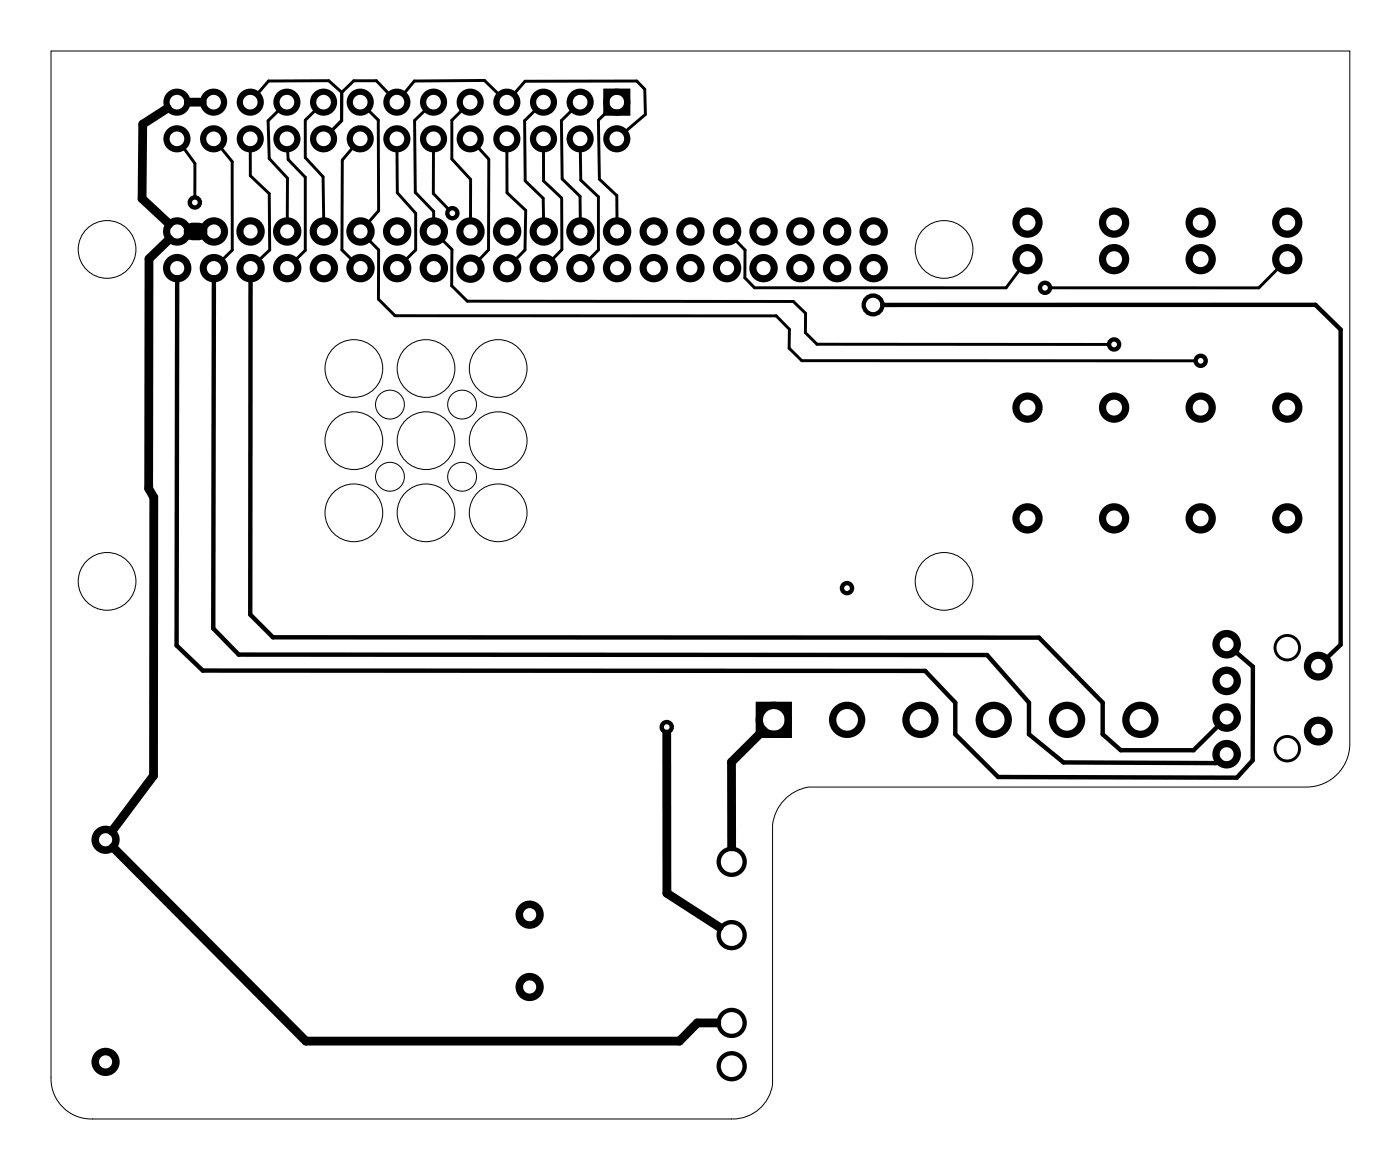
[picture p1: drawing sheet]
<svg xmlns="http://www.w3.org/2000/svg" width="97mm" height="81mm" viewBox="0 0 97 81" stroke-linecap="round" stroke-linejoin="round" font-family="sans-serif">
<g fill="none" stroke="#000" stroke-width=".07">
<path d="M3.5 3.5h90v48.1a3 3 0 0 1-2.9 2.9h-34.6a3 3 0 0 0-2.5 2.7v17.9a2.78 2.78 0 0 1-2.8 2.4h-44.3a2.78 2.78 0 0 1-2.9-2.8z"/>
<circle cx="7.4" cy="17.3" r="2"/>
<circle cx="65.4" cy="17.3" r="2"/>
<circle cx="24.5" cy="25.5" r="2"/>
<circle cx="24.5" cy="30.5" r="2"/>
<circle cx="24.5" cy="35.5" r="2"/>
<circle cx="27" cy="33" r="1"/>
<circle cx="27" cy="28" r="1"/>
<circle cx="29.5" cy="35.5" r="2"/>
<circle cx="29.5" cy="25.5" r="2"/>
<circle cx="29.5" cy="30.5" r="2"/>
<circle cx="32" cy="33" r="1"/>
<circle cx="32" cy="28" r="1"/>
<circle cx="34.5" cy="25.5" r="2"/>
<circle cx="34.5" cy="30.5" r="2"/>
<circle cx="34.5" cy="35.5" r="2"/>
<circle cx="7.4" cy="40.3" r="2"/>
<circle cx="65.4" cy="40.3" r="2"/>
</g>
<g fill="none" stroke="#000" stroke-width=".43">
<path d="M42 6.4h1.5v1.4h-1.5z"/>
<circle cx="12.3" cy="9.6" r=".72"/>
<circle cx="12.3" cy="7.1" r=".72"/>
<circle cx="14.8" cy="9.6" r=".72"/>
<circle cx="14.8" cy="7.1" r=".72"/>
<circle cx="17.3" cy="9.6" r=".72"/>
<circle cx="17.3" cy="7.1" r=".72"/>
<circle cx="19.9" cy="9.6" r=".72"/>
<circle cx="19.9" cy="7.1" r=".72"/>
<circle cx="22.4" cy="9.6" r=".72"/>
<circle cx="22.4" cy="7.1" r=".72"/>
<circle cx="25" cy="9.6" r=".72"/>
<circle cx="25" cy="7.1" r=".72"/>
<circle cx="27.5" cy="9.6" r=".72"/>
<circle cx="27.5" cy="7.1" r=".72"/>
<circle cx="30" cy="9.6" r=".72"/>
<circle cx="30" cy="7.1" r=".72"/>
<circle cx="32.6" cy="9.6" r=".72"/>
<circle cx="32.6" cy="7.1" r=".72"/>
<circle cx="35.1" cy="9.6" r=".72"/>
<circle cx="35.1" cy="7.1" r=".72"/>
<circle cx="37.7" cy="9.6" r=".72"/>
<circle cx="37.7" cy="7.1" r=".72"/>
<circle cx="40.2" cy="9.6" r=".72"/>
<circle cx="40.2" cy="7.1" r=".72"/>
<circle cx="42.7" cy="9.6" r=".72"/>
<circle cx="42.7" cy="7.1" r=".72"/>
</g>
<g fill="none" stroke="#000" stroke-width=".3">
<path d="M12.3 19.2l-.1 25.5 1.8 1.8h50.1l2.1 2.2v2.2l3 2.9 16.5 .1 1.1-1.2v-6.5l-1.3-1.2M14.8 19.2v24.3l1.7 1.9h51.9l2.9 3.3v2.2l2.4 1.9 10.6 .1 .2-.2M17.4 19.2l-.1 23.4 1.6 1.6h53.1l4.4 4.5v2.2l1.3 1.1h5l1.9-1.8M61.1 21.1h30.1l1.7 1.7v21.9l-1.1 1"/>
<circle cx="13.5" cy="14" r=".35"/>
<circle cx="31.3" cy="14.8" r=".35"/>
<circle cx="72.4" cy="19.9" r=".35"/>
<circle cx="60.5" cy="21.1" r=".65"/>
<circle cx="77.2" cy="23.9" r=".35"/>
<circle cx="83.2" cy="25" r=".35"/>
<circle cx="46.2" cy="50.4" r=".35"/>
<circle cx="50.7" cy="59.7" r=".9"/>
<circle cx="58.7" cy="40.8" r=".35"/>
<circle cx="50.7" cy="64.8" r=".9"/>
<circle cx="50.7" cy="70.9" r=".9"/>
<circle cx="50.7" cy="73.9" r=".9"/>
</g>
<g fill="none" stroke="#000" stroke-width=".51">
<path d="M52.6 48.9h2v2h-2z"/>
<circle cx="53.6" cy="49.9" r="1"/>
<circle cx="58.7" cy="49.9" r="1"/>
<circle cx="63.8" cy="49.9" r="1"/>
<circle cx="68.9" cy="49.9" r="1"/>
<circle cx="73.9" cy="49.9" r="1"/>
<circle cx="79" cy="49.9" r="1"/>
<circle cx="85" cy="47.2" r=".74"/>
<circle cx="85" cy="44.6" r=".74"/>
<circle cx="85" cy="52.3" r=".74"/>
<circle cx="85" cy="49.7" r=".74"/>
</g>
<g fill="none" stroke="#000" stroke-width=".49">
<circle cx="12.3" cy="18.6" r=".74"/>
<circle cx="12.3" cy="16" r=".74"/>
<circle cx="14.8" cy="16" r=".74"/>
<circle cx="14.8" cy="18.6" r=".74"/>
<circle cx="17.4" cy="16" r=".74"/>
<circle cx="17.4" cy="18.6" r=".74"/>
<circle cx="19.9" cy="16" r=".74"/>
<circle cx="19.9" cy="18.6" r=".74"/>
<circle cx="22.4" cy="16" r=".74"/>
<circle cx="22.4" cy="18.6" r=".74"/>
<circle cx="25" cy="16" r=".74"/>
<circle cx="25" cy="18.6" r=".74"/>
<circle cx="27.5" cy="18.6" r=".74"/>
<circle cx="27.5" cy="16" r=".74"/>
<circle cx="30.1" cy="16" r=".74"/>
<circle cx="30.1" cy="18.6" r=".74"/>
<circle cx="32.6" cy="18.6" r=".74"/>
<circle cx="32.6" cy="16" r=".74"/>
<circle cx="35.1" cy="16" r=".74"/>
<circle cx="35.1" cy="18.6" r=".74"/>
<circle cx="37.7" cy="16" r=".74"/>
<circle cx="37.7" cy="18.6" r=".74"/>
<circle cx="40.2" cy="16" r=".74"/>
<circle cx="40.2" cy="18.6" r=".74"/>
<circle cx="42.8" cy="16" r=".74"/>
<circle cx="42.8" cy="18.6" r=".74"/>
<circle cx="45.3" cy="16" r=".74"/>
<circle cx="45.3" cy="18.6" r=".74"/>
<circle cx="47.8" cy="16" r=".74"/>
<circle cx="47.8" cy="18.6" r=".74"/>
<circle cx="50.4" cy="16" r=".74"/>
<circle cx="50.4" cy="18.6" r=".74"/>
<circle cx="52.9" cy="16" r=".74"/>
<circle cx="52.9" cy="18.6" r=".74"/>
<circle cx="55.5" cy="16" r=".74"/>
<circle cx="55.5" cy="18.6" r=".74"/>
<circle cx="58" cy="16" r=".74"/>
<circle cx="58" cy="18.6" r=".74"/>
<circle cx="60.5" cy="16" r=".74"/>
<circle cx="60.5" cy="18.6" r=".74"/>
</g>
<g fill="none" stroke="#000" stroke-width=".52">
<circle cx="7.3" cy="58.2" r=".72"/>
<circle cx="7.3" cy="73.6" r=".72"/>
<circle cx="36.7" cy="68.4" r=".72"/>
<circle cx="36.7" cy="63.4" r=".72"/>
</g>
<g fill="none" stroke="#000" stroke-width=".5">
<circle cx="71.2" cy="15.4" r=".8"/>
<circle cx="71.2" cy="18" r=".8"/>
<circle cx="77.2" cy="18" r=".8"/>
<circle cx="77.2" cy="15.4" r=".8"/>
<circle cx="83.2" cy="15.4" r=".8"/>
<circle cx="83.2" cy="18" r=".8"/>
<circle cx="89.2" cy="15.4" r=".8"/>
<circle cx="89.2" cy="18" r=".8"/>
<circle cx="71.2" cy="35.9" r=".8"/>
<circle cx="71.2" cy="28.2" r=".8"/>
<circle cx="77.2" cy="35.9" r=".8"/>
<circle cx="77.2" cy="28.2" r=".8"/>
<circle cx="83.2" cy="35.9" r=".8"/>
<circle cx="83.2" cy="28.2" r=".8"/>
<circle cx="89.2" cy="35.9" r=".8"/>
<circle cx="89.2" cy="28.2" r=".8"/>
<circle cx="91.4" cy="46.2" r=".75"/>
<circle cx="91.4" cy="50.7" r=".75"/>
</g>
<g fill="none" stroke="#000" stroke-width=".2">
<path d="M12.6 10.1l.9 1.2v2.4M15.2 10.1l.9 1.1v6.1l-.8 .8M17.3 10.3v1.9l1.4 1.2v3.9l-.9 .8M19.4 7.5l-.8 .9 .1 2.6 1.2 1.3v3.1M19.9 10.3l.1 .8 1.2 1.2v5l-.8 .8M22 7.5l-.8 .8v2.6l1.2 1.4v3.1M23.7 6.4v2l-.8 .8 .8-.8zM23.7 6.4l-.9-.8h-4.2l-.8 1M23.7 6.4l.8-.8h1.6l1 1M24.5 10.1l-.8 1v6.2l.8 .8M25.4 7.5l.8 .8v6.3l-.8 1M25.4 16.5l.8 .8v3.4l1.2 1.2h26.4l.9 .9v1.3l.9 .9h27.3"/>
<path d="M27.5 10.3v3.1l1.3 1.4v2.5l-.8 .8M27.9 6.6l.8-1h4.9l1.1 1M29.6 7.5l-.9 .8 .1 5 1.2 1.4 .1 .7M30 10.3v3.1l1.1 1.1M30.5 16.5l.8 .8v2.5l1.1 1.1h22.6l.8 .8v1.4l.8 .8h20.3M32.1 7.5l-.8 .8v2.7l1.3 1.4v3M33 10.1l.9 .9v6.3l-.9 .9M35.1 10.3v3.1l1.3 1.2v2.7l-.8 .8M35.5 6.6l.9-1h7.7l.6 .6v1.7l-1.5 1.3M37.2 7.5l-.8 .9v4.1l1.2 1.2 .1 1.7M37.7 10.3v2.2l1.2 1.2v3.6l-.8 .8M39.7 7.5l-.8 .9 .1 4 1.2 1.2v1.8"/>
<path d="M40.2 10.3v2.2l1.3 1.1v3.7l-.8 .8M42.3 7.5l-.8 .8v4.1l1.2 1.2 .1 1.8M50.8 16.5l.8 .8v2l.7 .6h17.4l1.1-1.4M88.7 18.4l-1.5 1.5h-14.4"/>
<circle cx="89.2" cy="51.9" r=".85"/>
<circle cx="89.2" cy="44.9" r=".85"/>
</g>
<path d="M11.6 7.5l-1.7 1.1-.1 5.2 1.9 1.7M11.7 16.6l-1.4 1.3v15.9l.4 .7-.1 19.2-2.8 3.9M13.1 7.1h.9M7.8 58.7l13.4 13.4h25.9l1.2-1.2h1.4M46.2 50.9v11l3.6 2.3M52.9 50.6l-2.2 2.2v5.9" fill="none" stroke="#000" stroke-width=".61"/>
<path d="M13.3 16h.5" fill="none" stroke="#000" stroke-width="1.2"/>
</svg>
